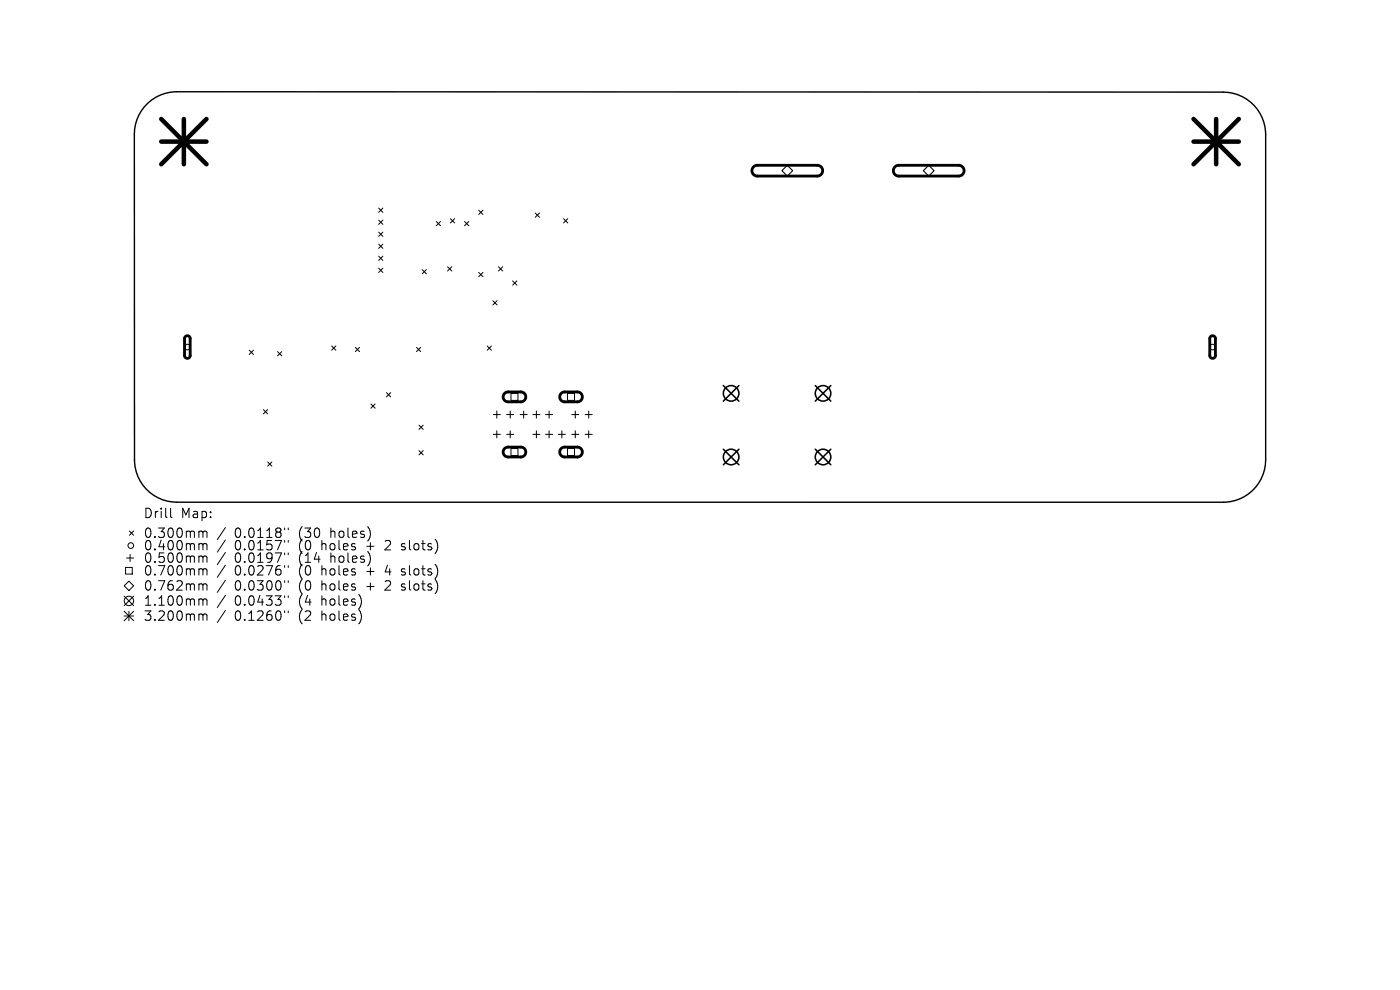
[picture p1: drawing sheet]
<svg xmlns="http://www.w3.org/2000/svg" width="297mm" height="210mm" viewBox="0 0 297 210" stroke-linecap="round" stroke-linejoin="round" font-family="sans-serif">
<defs><g id="words">
<g font-size="2.8">
<text x="30.3" y="110.2">Drill</text>
<text x="38.4" y="110.2">Map:</text>
<text x="30.3" y="114.4">0.300mm</text>
<text x="30.3" y="117">0.400mm</text>
<text x="30.3" y="119.7">0.500mm</text>
<text x="49.8" y="114.4">0.0118&quot;</text>
<text x="49.8" y="117">0.0157&quot;</text>
<text x="49.8" y="119.7">0.0197&quot;</text>
<text x="63.5" y="114.4">(30</text>
<text x="63.5" y="117">(0</text>
<text x="63.5" y="119.7">(14</text>
<text x="68.5" y="117">holes</text>
<text x="70.4" y="114.4">holes)</text>
<text x="70.4" y="119.7">holes)</text>
<text x="78.2" y="117">+</text>
<text x="82.4" y="117">2</text>
<text x="86" y="117">slots)</text>
<text x="30.3" y="122.4">0.700mm</text>
<text x="30.3" y="125.6">0.762mm</text>
<text x="49.8" y="122.4">0.0276&quot;</text>
<text x="49.8" y="125.6">0.0300&quot;</text>
<text x="63.5" y="122.4">(0</text>
<text x="63.5" y="125.6">(0</text>
<text x="68.5" y="122.4">holes</text>
<text x="68.5" y="125.6">holes</text>
<text x="78.2" y="122.4">+</text>
<text x="78.2" y="125.6">+</text>
<text x="82.4" y="122.4">4</text>
<text x="82.4" y="125.6">2</text>
<text x="86" y="122.4">slots)</text>
<text x="86" y="125.6">slots)</text>
<text x="30.3" y="128.8">1.100mm</text>
<text x="30.3" y="132">3.200mm</text>
<text x="49.8" y="128.8">0.0433&quot;</text>
<text x="49.8" y="132">0.1260&quot;</text>
<text x="63.5" y="128.8">(4</text>
<text x="63.5" y="132">(2</text>
<text x="68.5" y="128.8">holes)</text>
<text x="68.5" y="132">holes)</text>
</g>
</g></defs>
<path d="M31.4 21.9a9 9 0 0 1 6-2.4h222.1a9 9 0 0 1 9 9v69a9 9 0 0 1-8.9 9h-222.1a9 9 0 0 1-9-8.9v-69.2a9 9 0 0 1 2.9-6.5z" fill="none" stroke="#000" stroke-width=".3"/>
<g fill="none" stroke="#000" stroke-width=".21">
<path d="M80.3 44.1l.9 .9M80.3 46.7l.9 .9M80.3 49.2l.9 .9M80.3 51.8l.9 .9M80.3 54.3l.9 .9M80.3 56.9l.9 .9M81.2 44.1l-.9 .9M81.2 46.7l-.9 .9M81.2 49.2l-.9 .9M81.2 51.8l-.9 .9M81.2 54.3l-.9 .9M81.2 56.9l-.9 .9"/>
<path d="M89.6 57.2l.9 .9M90.5 57.2l-.9 .9M92.6 47l.9 .9M93.5 47l-.9 .9M95 56.6l.9 .9M95.6 46.4l.9 .9M95.9 56.6l-.9 .9M96.5 46.4l-.9 .9M98.6 47l.9 .9M99.5 47l-.9 .9M101.6 44.6l.9 .9M101.6 57.8l.9 .9"/>
<path d="M102.5 44.6l-.9 .9M102.5 57.8l-.9 .9M105.8 56.6l.9 .9M106.7 56.6l-.9 .9M108.8 59.6l.9 .9M109.7 59.6l-.9 .9M113.6 45.2l.9 .9M114.5 45.2l-.9 .9M119.6 46.4l.9 .9M120.5 46.4l-.9 .9M52.9 74.3l.9 .9M53.8 74.3l-.9 .9"/>
<path d="M58.9 74.6l.9 .9M59.8 74.6l-.9 .9M70.4 73.4l.9 .9M71.3 73.4l-.9 .9M75.4 73.7l.9 .9M76.3 73.7l-.9 .9M88.4 73.7l.9 .9M89.3 73.7l-.9 .9M103.4 73.4l.9 .9M104.3 73.4l-.9 .9M104.6 63.8l.9 .9M105.5 63.8l-.9 .9"/>
<path d="M55.9 86.9l.9 .9M56.8 86.9l-.9 .9M56.8 98l.9 .9M57.7 98l-.9 .9M78.7 85.7l.9 .9M79.6 85.7l-.9 .9M82 83.3l.9 .9M82.9 83.3l-.9 .9M88.9 90.2l.9 .9M88.9 95.6l.9 .9M89.8 90.2l-.9 .9M89.8 95.6l-.9 .9"/>
<path d="M104.6 87.9h1.5M104.6 92.1h1.5M105.4 87.2v1.5M105.4 91.4v1.5M107.5 87.9h1.5M107.5 92.1h1.5M108.2 87.2v1.5M108.2 91.4v1.5M108.4 83.4h1.5v1.5h-1.5zM108.4 95.1h1.5v1.5h-1.5zM110.3 87.9h1.5M111.1 87.2v1.5"/>
<path d="M113 87.9h1.5M113 92.1h1.5M113.8 87.2v1.5M113.8 91.4v1.5M115.7 87.9h1.5M115.7 92.1h1.5M116.5 87.2v1.5M116.5 91.4v1.5M118.4 92.1h1.5M119.2 91.4v1.5M120.4 83.4h1.5v1.5h-1.5zM120.4 95.1h1.5v1.5h-1.5z"/>
<path d="M121.3 87.9h1.5M121.3 92.1h1.5M122 87.2v1.5M122 91.4v1.5M124.1 87.9h1.5M124.1 92.1h1.5M124.9 87.2v1.5M124.9 91.4v1.5M26.8 118.4h1.5M27.4 112.6l.9 .9M27.6 117.6v1.5M28.3 112.6l-.9 .9"/>
<path d="M36.2 107.8v1.7l.3 .3M42.5 112.7h.3l.3 .3M42.5 115.3l.5 .1 .1 .2M42.5 118h.3l.3 .2M43.1 113l.2-.3 .5 .1 .1 1.2M43.1 113v1M43.1 115.6v1M43.1 118.2v1.1M43.1 115.6l.2-.3 .5 .1 .1 1.2M43.1 118.2l.2-.2h.5l.1 1.3M47.8 111.9l-1.7 2.6M47.8 114.6l-1.7 2.5"/>
<path d="M47.8 117.2l-1.7 2.6M47.8 119.9l-1.7 2.6M60.4 112v.4M60.4 114.6v.4M60.4 117.3v.4M60.4 120v.4M61.1 112v.4M61.1 114.6v.4M61.1 117.3v.4M61.1 120v.4M85.1 116.6h.2M85.2 115.4v.5"/>
<path d="M26.3 124.3l1-1 1 1-1 1zM26.3 126.5l2 2M26.3 129.7l2 2M26.3 130.7h2M26.6 120.4h1.5v1.4h-1.5zM27.3 129.7v2M28.3 126.5l-2 2M28.3 129.7l-2 2M42.5 120.7h.5l.1 .2M42.5 123.9h.5l.1 .2M42.5 127.1h.3l.3 .2M42.5 130.3h.5l.1 .2"/>
<path d="M43.1 120.9v1.1M43.1 124.1v1.1M43.1 127.3v1.1M43.1 130.5v1.1M43.1 120.9l.2-.2h.5l.1 1.3M43.1 124.1l.2-.2h.5l.1 1.3M43.1 127.3l.2-.2h.5l.1 1.3M43.1 130.5l.2-.2h.5l.1 1.3M47.8 123.1l-1.7 2.6M47.8 126.3l-1.7 2.6M47.8 129.5l-1.7 2.6M60.4 123.2v.4"/>
<path d="M60.4 126.4v.4M60.4 129.6v.4M61.1 123.2v.4M61.1 126.4v.4M61.1 129.6v.4M85.1 121.9l.2 .1M85.1 125.1l.2 .1M85.2 120.7v.5M85.2 123.9v.5"/>
<circle cx="39.7" cy="73.6" r=".6"/>
<circle cx="257.2" cy="73.6" r=".6"/>
<circle cx="27.7" cy="115.7" r=".6"/>
<circle cx="27.3" cy="127.5" r="1"/>
</g>
<path d="M159.9 35.4l.8-.3h12.7a1.14 1.14 0 0 1 1.1 1.1 1.14 1.14 0 0 1-1.1 1.1h-12.7a1.14 1.14 0 0 1-1.1-.7 1.14 1.14 0 0 1 .3-1.2zM189.9 35.4l.8-.3h12.7a1.14 1.14 0 0 1 1.1 1.1 1.14 1.14 0 0 1-1.1 1.1h-12.7a1.14 1.14 0 0 1-1.1-.7 1.14 1.14 0 0 1 .3-1.2zM39.3 71.4l.7-.1 .3 .5v3.7l-.1 .3-.4 .2-.4-.1-.3-.4v-3.7zM256.8 71.4l.7-.1 .3 .5v3.7l-.1 .3-.4 .2-.4-.1-.3-.4v-3.7zM107 83.4l.7-.3h2.8a1.05 1.05 0 0 1 1 1.1 1.05 1.05 0 0 1-1 1h-2.7a1.05 1.05 0 0 1-1-.6 1.05 1.05 0 0 1 .2-1.2zM107 95.1l.7-.3h2.8a1.05 1.05 0 0 1 1 1.1 1.05 1.05 0 0 1-1 1h-2.7a1.05 1.05 0 0 1-1-.6 1.05 1.05 0 0 1 .2-1.2zM119 83.4l.7-.3h2.8a1.05 1.05 0 0 1 1 1.1 1.05 1.05 0 0 1-1 1h-2.7a1.05 1.05 0 0 1-1-.6 1.05 1.05 0 0 1 .2-1.2zM119 95.1l.7-.3h2.8a1.05 1.05 0 0 1 1 1.1 1.05 1.05 0 0 1-1 1h-2.7a1.05 1.05 0 0 1-1-.6 1.05 1.05 0 0 1 .2-1.2z" fill="none" stroke="#000" stroke-width=".6"/>
<path d="M167 35.1l1.2 1.1-1.2 1.1-1.1-1.1zM195.9 36.2l1.1-1.1 1.2 1.1-1.2 1.1z" fill="none" stroke="#000" stroke-width=".23"/>
<g fill="none" stroke="#000" stroke-width=".33">
<path d="M153.5 81.8l3.3 3.3M153.5 95.3l3.3 3.3M156.8 81.8l-3.3 3.3M156.8 95.3l-3.3 3.3M173 81.8l3.3 3.3M173 95.3l3.3 3.3M176.3 81.8l-3.3 3.3M176.3 95.3l-3.3 3.3"/>
<circle cx="155.1" cy="96.9" r="1.65"/>
<circle cx="155.1" cy="83.4" r="1.65"/>
<circle cx="174.6" cy="96.9" r="1.65"/>
<circle cx="174.6" cy="83.4" r="1.65"/>
</g>
<path d="M34.2 25.2l9.6 9.6M34.2 30h9.6M39 25.2v9.6M43.8 25.2l-9.6 9.6M253.2 30h9.6M253.2 25.2l9.6 9.6M258 25.2v9.6M262.8 25.2l-9.6 9.6" fill="none" stroke="#000" stroke-width=".96"/>
<use href="#words"/>
</svg>
